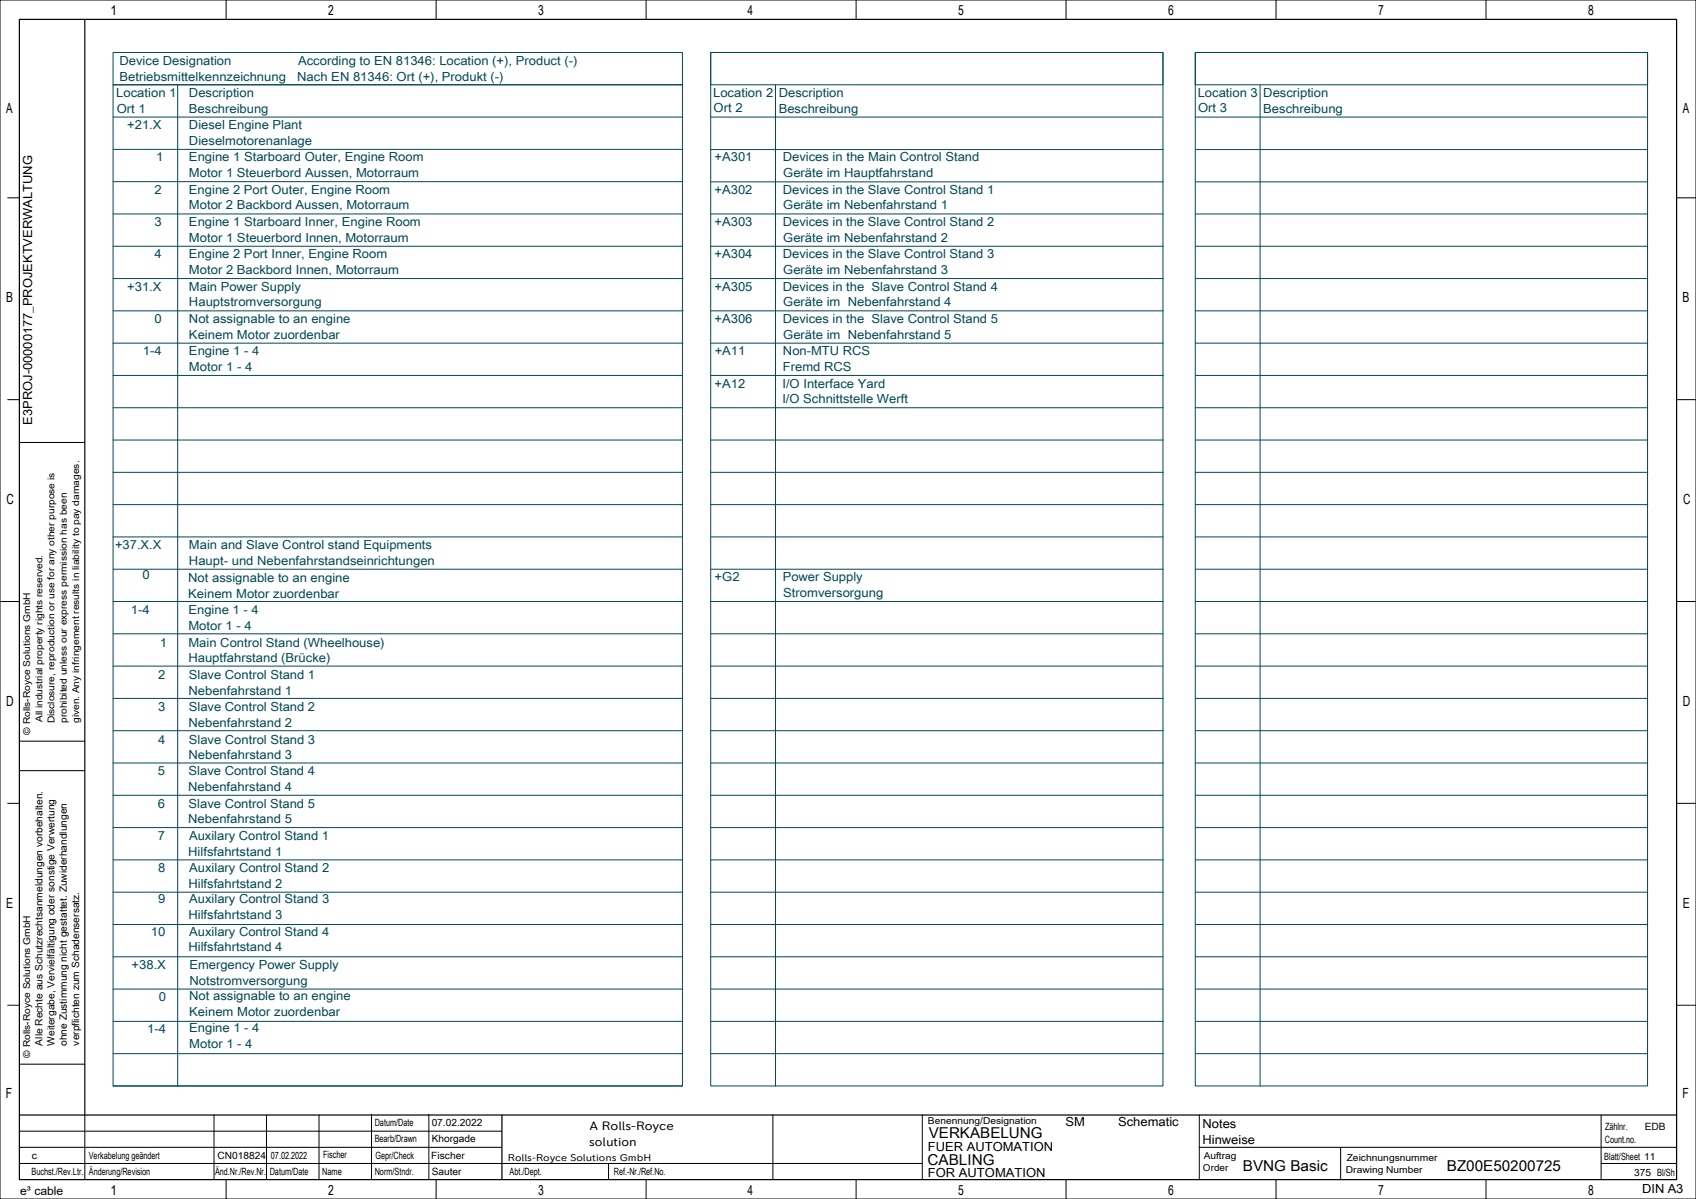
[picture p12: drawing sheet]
<svg xmlns="http://www.w3.org/2000/svg" width="420mm" height="297mm" viewBox="0 0 420 297" stroke-linecap="round" stroke-linejoin="round" font-family="sans-serif">
<defs><g id="words">
<g font-size="3.7">
<text x="230" y="282">VERKABELUNG</text>
<text x="229.7" y="288.5">CABLING</text>
<text x="307.8" y="290">BVNG Basic</text>
<text x="358.3" y="290">BZ00E50200725</text>
</g>
<g font-size="3.5">
<text x="27.3" y="3.8">1</text>
<text x="81.3" y="3.8">2</text>
<text x="133.3" y="3.8">3</text>
<text x="185.1" y="3.8">4</text>
<text x="237.3" y="3.8">5</text>
<text x="289.3" y="3.8">6</text>
<text x="341.3" y="3.8">7</text>
<text x="393.3" y="3.8">8</text>
<text x="1.5" y="28.1">A</text>
<text x="416.7" y="28.1">A</text>
<text x="1.5" y="74.9">B</text>
<text x="416.7" y="74.9">B</text>
<text x="1.6" y="124.9">C</text>
<text x="416.8" y="124.9">C</text>
<text x="1.5" y="174.9">D</text>
<text x="416.7" y="174.9">D</text>
<text x="1.5" y="224.9">E</text>
<text x="416.7" y="224.9">E</text>
<text x="1.5" y="271.9">F</text>
<text x="416.7" y="271.9">F</text>
<text x="27.3" y="296">1</text>
<text x="81.3" y="296">2</text>
<text x="133.3" y="296">3</text>
<text x="185.1" y="296">4</text>
<text x="237.3" y="296">5</text>
<text x="289.3" y="296">6</text>
<text x="341.3" y="296">7</text>
<text x="393.3" y="296">8</text>
</g>
<g font-size="3.1" fill="#004855">
<text x="29.6" y="16.2">Device Designation</text>
<text x="73.8" y="16.2">According to EN 81346: Location (+), Product (-)</text>
<text x="29.6" y="20">Betriebsmittelkennzeichnung</text>
<text x="73.6" y="20">Nach EN 81346: Ort (+), Produkt (-)</text>
<text x="176.6" y="24">Location 2</text>
<text x="296.6" y="24">Location 3</text>
<text x="28.8" y="24">Location 1</text>
<text x="28.9" y="27.9">Ort 1</text>
<text x="46.8" y="24">Description</text>
<text x="46.8" y="27.9">Beschreibung</text>
<text x="176.7" y="27.8">Ort 2</text>
<text x="192.8" y="24">Description</text>
<text x="192.8" y="27.9">Beschreibung</text>
<text x="296.7" y="27.8">Ort 3</text>
<text x="312.9" y="24">Description</text>
<text x="312.9" y="27.9">Beschreibung</text>
<text x="31.5" y="32">+21.X</text>
<text x="46.8" y="32">Diesel Engine Plant</text>
<text x="46.8" y="35.9">Dieselmotorenanlage</text>
<text x="38.7" y="40">1</text>
<text x="46.8" y="40">Engine 1 Starboard Outer, Engine Room</text>
<text x="177" y="40">+A301</text>
<text x="193.8" y="40">Devices in the Main Control Stand</text>
<text x="38.3" y="48">2</text>
<text x="46.8" y="43.9">Motor 1 Steuerbord Aussen, Motorraum</text>
<text x="46.8" y="48">Engine 2 Port Outer, Engine Room</text>
<text x="177" y="48">+A302</text>
<text x="193.8" y="48">Devices in the Slave Control Stand 1</text>
<text x="194" y="43.9">Geräte im Hauptfahrstand</text>
<text x="46.8" y="51.9">Motor 2 Backbord Aussen, Motorraum</text>
<text x="194" y="51.9">Geräte im Nebenfahrstand 1</text>
<text x="38.3" y="56">3</text>
<text x="46.8" y="56">Engine 1 Starboard Inner, Engine Room</text>
<text x="46.8" y="59.9">Motor 1 Steuerbord Innen, Motorraum</text>
<text x="177" y="56">+A303</text>
<text x="193.8" y="56">Devices in the Slave Control Stand 2</text>
<text x="194" y="59.9">Geräte im Nebenfahrstand 2</text>
<text x="38.3" y="64">4</text>
<text x="46.8" y="64">Engine 2 Port Inner, Engine Room</text>
<text x="177" y="64">+A304</text>
<text x="193.8" y="64">Devices in the Slave Control Stand 3</text>
<text x="46.8" y="67.9">Motor 2 Backbord Innen, Motorraum</text>
<text x="194" y="67.9">Geräte im Nebenfahrstand 3</text>
<text x="31.5" y="72">+31.X</text>
<text x="46.8" y="72">Main Power Supply</text>
<text x="46.8" y="75.9">Hauptstromversorgung</text>
<text x="177" y="72">+A305</text>
<text x="193.8" y="72">Devices in the Slave Control Stand 4</text>
<text x="194" y="75.9">Geräte im Nebenfahrstand 4</text>
<text x="38.3" y="80">0</text>
<text x="46.8" y="80">Not assignable to an engine</text>
<text x="46.8" y="83.9">Keinem Motor zuordenbar</text>
<text x="177" y="80">+A306</text>
<text x="193.8" y="80">Devices in the Slave Control Stand 5</text>
<text x="194" y="83.9">Geräte im Nebenfahrstand 5</text>
<text x="35.4" y="88">1-4</text>
<text x="46.8" y="88">Engine 1 - 4</text>
<text x="177" y="88">+A11</text>
<text x="193.9" y="88">Non-MTU RCS</text>
<text x="46.8" y="91.9">Motor 1 - 4</text>
<text x="193.9" y="91.9">Fremd RCS</text>
<text x="177" y="96">+A12</text>
<text x="193.8" y="96">I/O Interface Yard</text>
<text x="193.8" y="99.9">I/O Schnittstelle Werft</text>
<text x="28.5" y="136">+37.X.X</text>
<text x="46.8" y="136">Main and Slave Control stand Equipments</text>
<text x="35.3" y="143.5">0</text>
<text x="46.8" y="139.9">Haupt- und Nebenfahrstandseinrichtungen</text>
<text x="46.6" y="144.2">Not assignable to an engine</text>
<text x="46.6" y="148.1">Keinem Motor zuordenbar</text>
<text x="177" y="144">+G2</text>
<text x="193.8" y="144">Power Supply</text>
<text x="194" y="147.9">Stromversorgung</text>
<text x="32.4" y="152">1-4</text>
<text x="46.7" y="152.2">Engine 1 - 4</text>
<text x="39.6" y="160.2">1</text>
<text x="46.7" y="156.1">Motor 1 - 4</text>
<text x="46.7" y="160.2">Main Control Stand (Wheelhouse)</text>
<text x="46.7" y="164.1">Hauptfahrstand (Brücke)</text>
<text x="39.2" y="168.2">2</text>
<text x="46.7" y="172.1">Nebenfahrstand 1</text>
<text x="46.8" y="168.2">Slave Control Stand 1</text>
<text x="39.2" y="176.2">3</text>
<text x="46.8" y="176.2">Slave Control Stand 2</text>
<text x="39.2" y="184.2">4</text>
<text x="46.7" y="180.1">Nebenfahrstand 2</text>
<text x="46.8" y="184.2">Slave Control Stand 3</text>
<text x="46.7" y="188.1">Nebenfahrstand 3</text>
<text x="39.1" y="192">5</text>
<text x="46.6" y="195.9">Nebenfahrstand 4</text>
<text x="46.7" y="192">Slave Control Stand 4</text>
<text x="39.1" y="200.1">6</text>
<text x="46.6" y="203.9">Nebenfahrstand 5</text>
<text x="46.7" y="200.1">Slave Control Stand 5</text>
<text x="39.1" y="208">7</text>
<text x="46.8" y="208">Auxilary Control Stand 1</text>
<text x="46.6" y="211.9">Hilfsfahrtstand 1</text>
<text x="39.1" y="216">8</text>
<text x="46.6" y="219.9">Hilfsfahrtstand 2</text>
<text x="46.8" y="216">Auxilary Control Stand 2</text>
<text x="39.1" y="223.8">9</text>
<text x="46.6" y="227.6">Hilfsfahrtstand 3</text>
<text x="46.8" y="223.8">Auxilary Control Stand 3</text>
<text x="37.3" y="231.7">10</text>
<text x="46.8" y="231.7">Auxilary Control Stand 4</text>
<text x="46.6" y="235.6">Hilfsfahrtstand 4</text>
<text x="32.6" y="240">+38.X</text>
<text x="46.9" y="240">Emergency Power Supply</text>
<text x="46.9" y="243.9">Notstromversorgung</text>
<text x="39.4" y="248">0</text>
<text x="46.9" y="247.8">Not assignable to an engine</text>
<text x="46.9" y="251.6">Keinem Motor zuordenbar</text>
<text x="36.5" y="256">1-4</text>
<text x="46.9" y="255.8">Engine 1 - 4</text>
<text x="46.9" y="259.6">Motor 1 - 4</text>
</g>
<g font-size="3.1">
<text x="8" y="105.2" transform="rotate(-90 8 105.2)">E3PROJ-00000177_PROJEKTVERWALTUNG</text>
<text x="263.9" y="279">SM</text>
<text x="276.9" y="279">Schematic</text>
<text x="297.8" y="279.5">Notes</text>
<text x="229.8" y="285">FUER AUTOMATION</text>
<text x="297.8" y="283.4">Hinweise</text>
<text x="229.8" y="291.5">FOR AUTOMATION</text>
<text x="406.7" y="295.5">DIN A3</text>
</g>
<g font-size="3">
<text x="146" y="280">A Rolls-Royce</text>
<text x="145.9" y="284">solution</text>
</g>
<text font-size="2.9" x="5" y="296">e³ cable</text>
<g font-size="2.5">
<text x="10.5" y="259" transform="rotate(-90 10.5 259)">Alle Rechte aus Schutzrechtsanmeldungen vorbehalten.</text>
<text x="13.5" y="259" transform="rotate(-90 13.5 259)">Weitergabe, Vervielfältigung oder sonstige Verwertung</text>
<text x="16.6" y="259.1" transform="rotate(-90 16.6 259.1)">ohne Zustimmung nicht gestattet. Zuwiderhandlungen</text>
<text x="19.6" y="259" transform="rotate(-90 19.6 259)">verpflichten zum Schadensersatz.</text>
<text x="92.8" y="279">Datum/Date</text>
<text x="106.9" y="279">07.02.2022</text>
<text x="397.5" y="280">Zählnr.</text>
<text x="407.3" y="280">EDB</text>
<text x="7.9" y="287">c</text>
<text x="22" y="287">Verkabelung geändert</text>
<text x="53.9" y="287">CN018824</text>
<text x="67.1" y="287">07.02.2022</text>
<text x="80" y="286.8">Fischer</text>
<text x="92.8" y="283">Bearb/Drawn</text>
<text x="93" y="287">Gepr/Check</text>
<text x="106.8" y="287">Fischer</text>
<text x="106.9" y="283">Khorgade</text>
<text x="397.3" y="287.3">Blatt/Sheet 11</text>
<text x="397.4" y="283">Count.no.</text>
<text x="7.8" y="291">Buchst./Rev.Ltr.</text>
<text x="22" y="291">Änderung/Revision</text>
<text x="53.3" y="291">Änd.Nr./Rev.Nr.</text>
<text x="66.8" y="291">Datum/Date</text>
<text x="79.8" y="291">Name</text>
<text x="92.8" y="291">Norm/Stndr.</text>
<text x="106.9" y="291">Sauter</text>
<text x="126.2" y="291">Abt./Dept.</text>
<text x="152" y="291">Ref.-Nr./Ref.No.</text>
<text x="404.7" y="291.2">375 Bl/Sh</text>
</g>
<text font-size="2.4" x="125.8" y="287.5">Rolls-Royce Solutions GmbH</text>
<g font-size="2.3">
<text x="10.5" y="178.9" transform="rotate(-90 10.5 178.9)">All industrial property rights reserved.</text>
<text x="13.5" y="179.2" transform="rotate(-90 13.5 179.2)">Disclosure, reproduction or use for any other purpose is</text>
<text x="16.6" y="179.1" transform="rotate(-90 16.6 179.1)">prohibited unless our express permission has been</text>
<text x="19.6" y="179.1" transform="rotate(-90 19.6 179.1)">given. Any infringement results in liability to pay damages.</text>
<text x="7.5" y="182" transform="rotate(-90 7.5 182)">© Rolls-Royce Solutions GmbH</text>
<text x="7.5" y="262" transform="rotate(-90 7.5 262)">© Rolls-Royce Solutions GmbH</text>
<text x="229.8" y="278.5">Benennung/Designation</text>
<text x="298.1" y="287">Auftrag</text>
<text x="333.5" y="287.5">Zeichnungsnummer</text>
<text x="297.9" y="290">Order</text>
<text x="333.3" y="290.5">Drawing Number</text>
</g>
</g></defs>
<g fill="none" stroke="#000" stroke-width=".25">
<path d="M0 0h420v297h-420zM56 0v4.8M108 0v4.8M160 0v4.8M212 0v4.8M264 0v4.8M316 0v4.8M368 0v4.8M1.9 49h2.9M415.2 49h4.8M1.9 99h2.9M415.2 99h4.8"/>
<path d="M4.8 109.6h16.2M0 149h4.8M415.2 149h4.7M1.9 199h2.9M4.8 190.9h16.2M4.8 183.6h16.2M415.2 199h4.8M1.9 249h2.9M415.2 249h4.8M4.8 263.6h16.2M21 276.2v16M53 276.1v16"/>
<path d="M66 276.2v16M79 276.2v16M92 276v16M106.2 276v16M191.4 276.2v16M228.4 276.2v16M297 276.2v16M396.5 276.2v15.8M4.8 284.2h119.4M4.8 288.2h223.6M4.8 280.2h119.4M56 292.2v4.8"/>
<path d="M108 292.2v4.8M150.7 288.2v4M160 292.2v4.8M212 292.2v4.8M264 292.2v4.8M297 284.2h118.2M316 292.2v4.8M332 284.3v8M368 292.2v4.8M396.5 288.2h18.7"/>
</g>
<path d="M4.8 4.8h410.4v287.4h-410.4zM21 4.8v271.4M4.8 276.2h410.4M124.3 276.2v15.9" fill="none" stroke="#000" stroke-width=".3"/>
<g fill="none" stroke="#004855" stroke-width=".25">
<path d="M28 13h141v8h-141zM176 13h112v8h-112zM176 13h112v256h-112zM296 13h112v8h-112zM296 13h112v256h-112zM28 21h141v248h-141zM28 29h141M28 37h141M44 21v248M176 29h111.7M176.1 37.1h112M192.1 21v248"/>
<path d="M296.1 29h111.6M296.1 37.1h112M312 21v248M28 53h141M28 45h141M176 53h112.1M176.1 45.1h112M296 53h112.1M296.1 45.1h112M28 61h141M28 77h141.2M28 69h141.2"/>
<path d="M176 61h112.1M176 77h112.1M176 69h112.1M296 61h112.1M296 77h112.1M296 69h112.1M28 93h141M28 85h141.1M176 93h112.1M176 85h112.1M296 93h112.1M296 85h112.1"/>
<path d="M28 109h141M28 117h141M28 101h141M176 109h112.1M176 101h112.1M176.1 117h112M296 109h112.1M296 101h112.1M296.1 117h112M28 133h141M28 125h141M176 133h112"/>
<path d="M176.1 125h112M296 133h112M296.1 125h112M28 141h141M28 149h141M28 157h141M176 149h112M176 157h112M176.1 141h112M296.1 141h112M296.1 149h112M296.1 157h111.9"/>
<path d="M28 165h141M28 173h141M176 165h111.9M176 173h112M296 165h111.9M296.1 173h112M28 181h141M28 189h141M28 197h141M176 197h112M176.1 181h112M176.1 189h112"/>
<path d="M296.1 197h111.9M296.1 181h112M296.1 189h112M28 205h141M28 213h141M176 213h112M176.1 205h112M296.1 213h111.9M296.1 205h112M28 221h141M28 229h141M28 237h141"/>
<path d="M176 237h112M176 221h112M176.1 229h112M296 237h112M296.1 221h111.9M296.1 229h112M28 245h141M28 253h141M176.1 245h111.9M176.1 253h111.9M296.1 245h111.9M296.1 253h111.9"/>
<path d="M28 261h141M28 269h141M176 261h112M296.1 261h111.9"/>
</g>
<use href="#words"/>
</svg>
